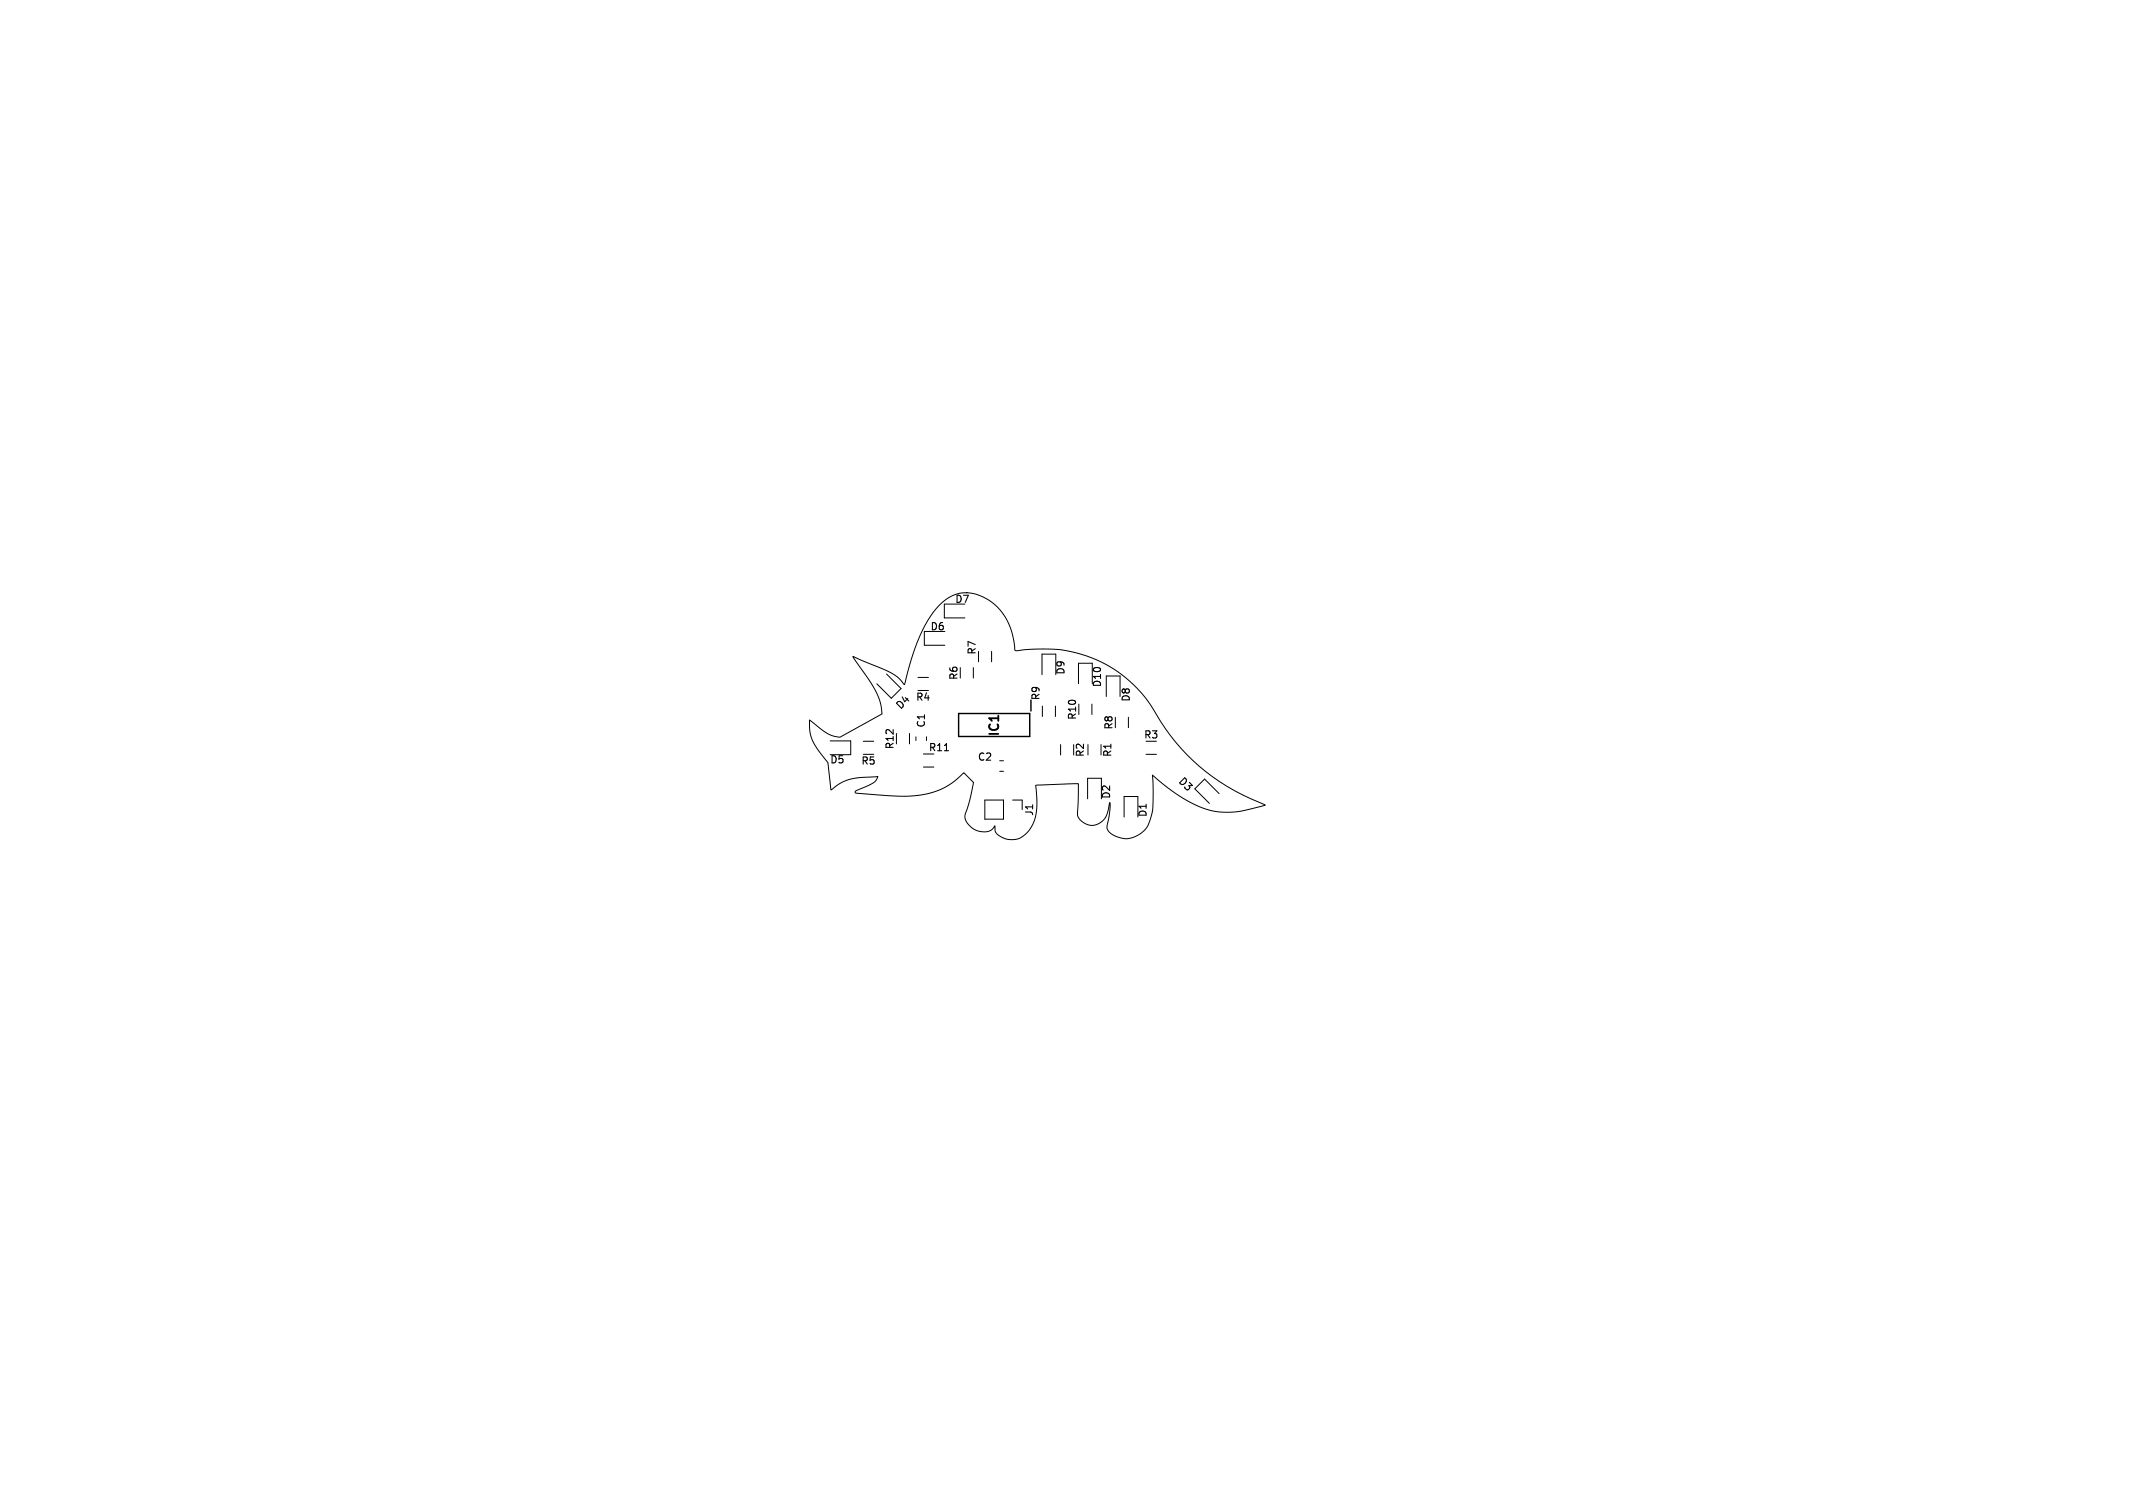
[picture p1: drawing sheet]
<svg xmlns="http://www.w3.org/2000/svg" width="297mm" height="210mm" viewBox="0 0 297 210" stroke-linecap="round" stroke-linejoin="round" font-family="sans-serif">
<defs><g id="words">
<text font-size="1.8" x="139.4" y="102.8" transform="rotate(-90 139.4 102.8)">IC1</text>
<g font-size="1.4">
<text x="129.5" y="88">D6</text>
<text x="132.9" y="84.2">D7</text>
<text x="133.5" y="94.8" transform="rotate(-90 133.5 94.8)">R6</text>
<text x="136.1" y="91.3" transform="rotate(-90 136.1 91.3)">R7</text>
<text x="148.4" y="94.1" transform="rotate(-90 148.4 94.1)">D9</text>
<text x="153.5" y="95.8" transform="rotate(-90 153.5 95.8)">D10</text>
<text x="125.5" y="99.1" transform="rotate(-45 125.5 99.1)">D4</text>
<text x="127.4" y="97.8">R4</text>
<text x="129" y="101.4" transform="rotate(-90 129 101.4)">C1</text>
<text x="145" y="97.6" transform="rotate(-90 145 97.6)">R9</text>
<text x="150" y="100.4" transform="rotate(-90 150 100.4)">R10</text>
<text x="155.1" y="101.7" transform="rotate(-90 155.1 101.7)">R8</text>
<text x="157.5" y="97.8" transform="rotate(-90 157.5 97.8)">D8</text>
<text x="115.5" y="106.5">D5</text>
<text x="119.8" y="106.7">R5</text>
<text x="124.6" y="104.4" transform="rotate(-90 124.6 104.4)">R12</text>
<text x="129.2" y="104.8">R11</text>
<text x="136.1" y="106.1">C2</text>
<text x="151.1" y="105.5" transform="rotate(-90 151.1 105.5)">R2</text>
<text x="154.9" y="105.5" transform="rotate(-90 154.9 105.5)">R1</text>
<text x="159.2" y="103">R3</text>
<text x="144.1" y="113.7" transform="rotate(-90 144.1 113.7)">J1</text>
<text x="154.8" y="111.3" transform="rotate(-90 154.8 111.3)">D2</text>
<text x="159.9" y="113.9" transform="rotate(-90 159.9 113.9)">D1</text>
<text x="163.8" y="109" transform="rotate(45 163.8 109)">D3</text>
</g>
</g></defs>
<g fill="none" stroke="#000" stroke-width=".14">
<path d="M118.8 91.4l4.1 1.7a6.2 6.2 0 0 1 3 2.2l.1-.1a35.5 35.5 0 0 1 3.2-8.8 7.2 7.2 0 0 1 4.5-3.8 6.1 6.1 0 0 1 5.6 2.4 10.9 10.9 0 0 1 2 5.6h.2a23 23 0 0 1 8.5 .4 18.3 18.3 0 0 1 11.6 9.4 29.9 29.9 0 0 0 14.6 11.7l-2.6 .7a10.8 10.8 0 0 1-9-1.7 29.6 29.6 0 0 1-4.1-3.2l.1 2.2a9.8 9.8 0 0 1-.4 3.9 3.4 3.4 0 0 1-2.5 2.7 3.4 3.4 0 0 1-3.4-1l-.2-.6a11.3 11.3 0 0 0 .4-3.3l-.1 .5a2.53 2.53 0 0 1-2.7 2.6 1.84 1.84 0 0 1-1.7-1.5l.2-4.3-5.9 .2-.1 .1a10.9 10.9 0 0 1-.3 5.3 3.2 3.2 0 0 1-3.7 2.2l-.8-.3-.6-.5-.2-.3-.1-.8-.6 .7-.9 .1a2.65 2.65 0 0 1-2.6-2.1l.6-2.3 .6-2.4-1.4-1.4a10.8 10.8 0 0 1-8.7 3.3l-6.4-.5v-.2l.4-.2a5.8 5.8 0 0 0 2.4-1.3l.3-.5h-.9a7.7 7.7 0 0 0-5.6 1.8l-.4-3.8-1-1.2a6.1 6.1 0 0 1-1.6-4.7l.3 .2a8.3 8.3 0 0 0 3.3 2.1l.7 .1 5.8-3.3a9.6 9.6 0 0 0-2.3-5.4zM123.4 93.9l2.1 2-1.4 1.3-2-2M127.8 94.3h1.5M127.8 96.2h1.5M131.6 87.9h-2.9v2h2.9M134.3 84.1h-2.8v2h2.8M135.5 93v1.4M136.2 90.7v1.5M138.1 90.7v1.5M145.1 94v-2.9h1.9v2.9M145.1 98.3v1.5M147 98.3v1.5"/>
<path d="M150.2 95.2v-2.8h1.9v2.8M152 98.1v1.4M154 97v-2.9h2v2.9M157.1 99.9v1.4M115.6 103.2h2.9v1.9h-2.9M120.2 105.1h1.5M120.2 103.2h1.5M126.6 102.1v1.5M127.5 102.6v.5M128.6 105h1.4M128.6 106.8h1.4M129 102.6v.5"/>
<path d="M137.1 111.4h2.6v2.7h-2.6zM139.2 105.9h.5M139.2 107.4h.5M141 111.4h1.3v1.4M147.7 103.7v1.4M149.5 103.7v1.4M151.4 111.2v-2.8h2v2.8M153.3 103.7v1.4M156.5 113.8v-2.9h1.9v2.9M159.6 105.1h1.4M169.8 110.5l-2.1-2-1.3 1.4 2 2"/>
</g>
<path d="M131.5 104.5h.6" fill="none" stroke="#000" stroke-width=".15"/>
<path d="M139 99.7v.7" fill="none" stroke="#000" stroke-width=".25"/>
<path d="M133.5 99.4h9.9v3.2h-9.9zM143.5 97.5v1.5" fill="none" stroke="#000" stroke-width=".2"/>
<use href="#words"/>
</svg>
